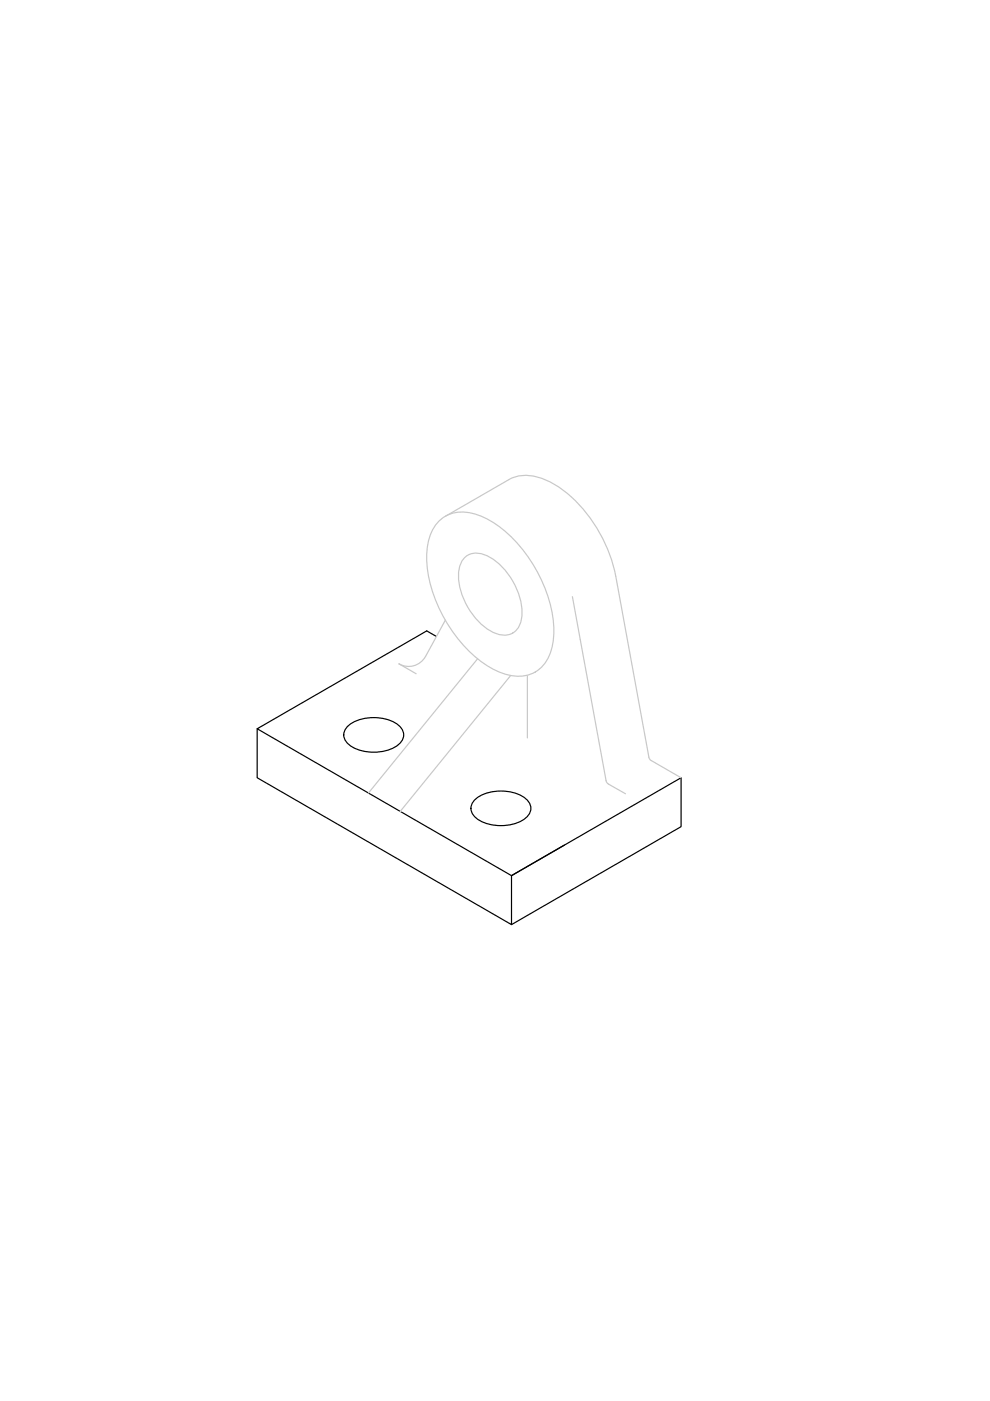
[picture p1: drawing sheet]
<svg xmlns="http://www.w3.org/2000/svg" width="210mm" height="297mm" viewBox="0 0 210 297" stroke-linecap="round" stroke-linejoin="round" font-family="sans-serif">
<!-- layer: 0 -->
<path d="M90.5 133.8l2 1.1M90.5 133.8l-36 20.7 54 31.2 35.9-20.8v10.4l-35.9 20.7M54.5 154.5v10.4l54 31.1v-10.3l11.2-6.5M73.7 154a9.2 9.2 0 0 1 11 0 2.53 2.53 0 0 1-.6 4.2 9.4 9.4 0 0 1-10.4-.5 2.41 2.41 0 0 1 0-3.7zM100.7 169.5a9.2 9.2 0 0 1 11 0 2.53 2.53 0 0 1-.6 4.2 9.4 9.4 0 0 1-10.4-.5 2.41 2.41 0 0 1 0-3.7z" fill="none" stroke="#000" stroke-width=".25"/>
<path d="M88.2 142.8l7.1 4.1M111.8 156.5l-26.9 15.5" fill="none" stroke="#fff" stroke-width=".25"/>
<path d="M92.7 110.9a7.5 7.5 0 0 1 8.7-1.7 24.9 24.9 0 0 1 12.1 11.3 24.9 24.9 0 0 1 3.7 16.1 7.4 7.4 0 0 1-7 6.8 15.3 15.3 0 0 1-10.1-4.7 30.3 30.3 0 0 1-9.6-20.5 11.1 11.1 0 0 1 2.2-7.3zM94.4 109.5l13.5-7.8a9 9 0 0 1 8.5 .4 28.9 28.9 0 0 1 13.1 16.1l1.1 4 7.1 38.6 .4 .4 6.3 3.7M98.5 118.2a4.2 4.2 0 0 1 5-.3 14.6 14.6 0 0 1 7.2 12.5 4 4 0 0 1-3.6 4.3 9.6 9.6 0 0 1-7.2-4.8 13 13 0 0 1-2.5-9.4l.6-1.6zM94.4 131.5l-4.2 7.7a4.1 4.1 0 0 1-5.6 1.6l3.6 2M101.3 139.7l-23.2 28.4M121.4 126.5l7.1 39 .5 .7 3.6 2.1M108.3 143.2l-23.4 28.8M111.8 143.3v13.2" fill="none" stroke="#c7c8ca" stroke-width=".25"/>
</svg>
